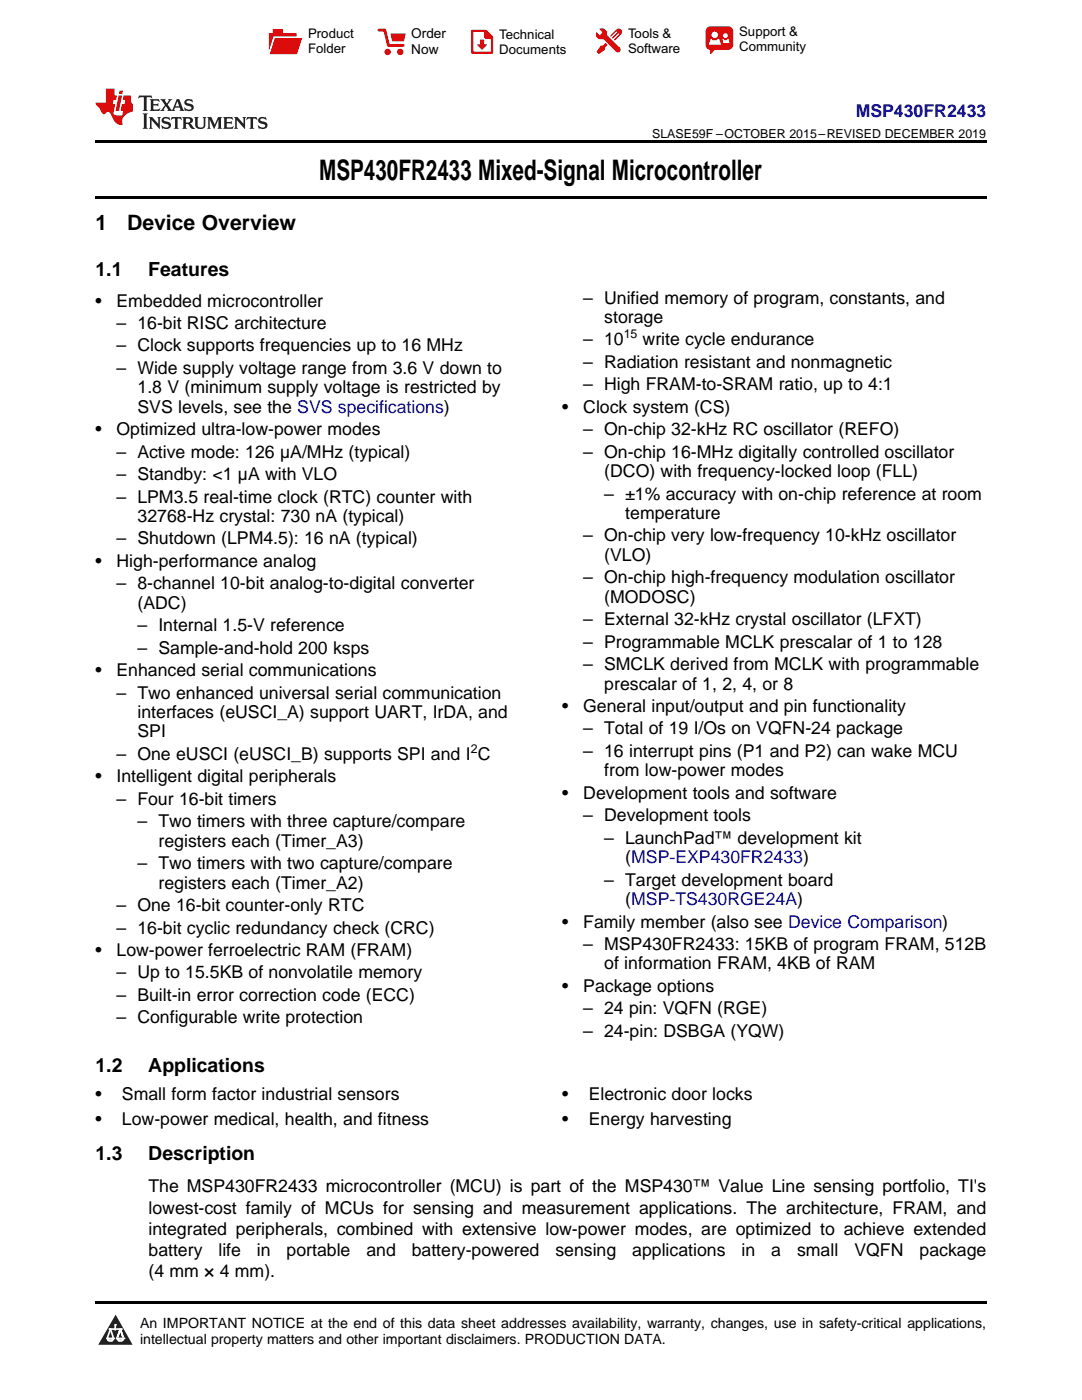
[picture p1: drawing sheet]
<svg xmlns="http://www.w3.org/2000/svg" width="216mm" height="279mm" viewBox="0 0 216 279" stroke-linecap="round" stroke-linejoin="round" font-family="sans-serif">
<defs><g id="words">
<text font-size="5.6" x="63.7" y="36">MSP430FR2433 Mixed-Signal Microcontroller</text>
<g font-size="4.2">
<text x="19" y="45.9">1</text>
<text x="25.4" y="45.9">Device Overview</text>
</g>
<g font-size="3.9">
<text x="19" y="55.1">1.1</text>
<text x="29.6" y="55.1">Features</text>
<text x="19" y="214">1.2</text>
<text x="29.6" y="214">Applications</text>
<text x="19" y="231.6">1.3</text>
<text x="29.6" y="231.6">Description</text>
</g>
<text font-size="3.5" fill="#00f" x="170.7" y="23.3">MSP430FR2433</text>
<g font-size="3.5">
<text x="19" y="61.2">•</text>
<text x="23.2" y="61.2">Embedded microcontroller</text>
<text x="23.2" y="65.7">– 16-bit RISC architecture</text>
<text x="116.4" y="60.6">– Unified memory of program, constants, and</text>
<text x="120.6" y="64.5">storage</text>
<text x="23.2" y="70.1">– Clock supports frequencies up to 16 MHz</text>
<text x="116.4" y="68.9">– 10</text>
<text x="128.2" y="68.9">write cycle endurance</text>
<text x="23.2" y="74.6">– Wide supply voltage range from 3.6 V down to</text>
<text x="116.4" y="73.4">– Radiation resistant and nonmagnetic</text>
<text x="116.4" y="77.9">– High FRAM-to-SRAM ratio, up to 4:1</text>
<text x="27.4" y="78.5">1.8 V (minimum supply voltage is restricted by</text>
<text x="27.4" y="82.4">SVS levels, see the SVS specifications)</text>
<text x="112.2" y="82.4">•</text>
<text x="116.4" y="82.4">Clock system (CS)</text>
<text x="19" y="86.9">•</text>
<text x="23.2" y="86.9">Optimized ultra-low-power modes</text>
<text x="116.4" y="86.9">– On-chip 32-kHz RC oscillator (REFO)</text>
<text x="23.2" y="91.3">– Active mode: 126 µA/MHz (typical)</text>
<text x="23.2" y="95.8">– Standby: &lt;1 µA with VLO</text>
<text x="116.4" y="91.3">– On-chip 16-MHz digitally controlled oscillator</text>
<text x="120.6" y="95.2">(DCO) with frequency-locked loop (FLL)</text>
<text x="23.2" y="100.3">– LPM3.5 real-time clock (RTC) counter with</text>
<text x="120.6" y="99.7">– ±1% accuracy with on-chip reference at room</text>
<text x="27.4" y="104.2">32768-Hz crystal: 730 nA (typical)</text>
<text x="124.8" y="103.6">temperature</text>
<text x="19" y="113.1">•</text>
<text x="23.2" y="108.7">– Shutdown (LPM4.5): 16 nA (typical)</text>
<text x="23.2" y="113.1">High-performance analog</text>
<text x="116.4" y="108.1">– On-chip very low-frequency 10-kHz oscillator</text>
<text x="120.6" y="111.9">(VLO)</text>
<text x="23.2" y="117.6">– 8-channel 10-bit analog-to-digital converter</text>
<text x="116.4" y="116.4">– On-chip high-frequency modulation oscillator</text>
<text x="27.4" y="121.5">(ADC)</text>
<text x="27.4" y="126">– Internal 1.5-V reference</text>
<text x="116.4" y="124.8">– External 32-kHz crystal oscillator (LFXT)</text>
<text x="120.6" y="120.3">(MODOSC)</text>
<text x="27.4" y="130.5">– Sample-and-hold 200 ksps</text>
<text x="116.4" y="129.3">– Programmable MCLK prescalar of 1 to 128</text>
<text x="19" y="134.9">•</text>
<text x="23.2" y="134.9">Enhanced serial communications</text>
<text x="116.4" y="133.7">– SMCLK derived from MCLK with programmable</text>
<text x="120.6" y="137.6">prescalar of 1, 2, 4, or 8</text>
<text x="23.2" y="139.4">– Two enhanced universal serial communication</text>
<text x="27.4" y="143.3">interfaces (eUSCI_A) support UART, IrDA, and</text>
<text x="112.2" y="142.1">•</text>
<text x="116.4" y="142.1">General input/output and pin functionality</text>
<text x="27.4" y="147.2">SPI</text>
<text x="116.4" y="146.6">– Total of 19 I/Os on VQFN-24 package</text>
<text x="23.2" y="151.7">– One eUSCI (eUSCI_B) supports SPI and I C</text>
<text x="116.4" y="151.1">– 16 interrupt pins (P1 and P2) can wake MCU</text>
<text x="120.6" y="154.9">from low-power modes</text>
<text x="19" y="156.1">•</text>
<text x="23.2" y="156.1">Intelligent digital peripherals</text>
<text x="23.2" y="160.6">– Four 16-bit timers</text>
<text x="112.2" y="159.4">•</text>
<text x="116.4" y="159.4">Development tools and software</text>
<text x="27.4" y="165.1">– Two timers with three capture/compare</text>
<text x="116.4" y="163.9">– Development tools</text>
<text x="27.4" y="173.5">– Two timers with two capture/compare</text>
<text x="31.6" y="169">registers each (Timer_A3)</text>
<text x="120.6" y="168.4">– LaunchPad™ development kit</text>
<text x="124.8" y="172.3">(MSP‑EXP430FR2433)</text>
<text x="31.6" y="177.3">registers each (Timer_A2)</text>
<text x="120.6" y="176.7">– Target development board</text>
<text x="23.2" y="181.8">– One 16-bit counter-only RTC</text>
<text x="112.2" y="185.1">•</text>
<text x="116.4" y="185.1">Family member (also see Device Comparison)</text>
<text x="124.8" y="180.6">(MSP‑TS430RGE24A)</text>
<text x="19" y="190.8">•</text>
<text x="23.2" y="186.3">– 16-bit cyclic redundancy check (CRC)</text>
<text x="23.2" y="190.8">Low-power ferroelectric RAM (FRAM)</text>
<text x="116.4" y="189.6">– MSP430FR2433: 15KB of program FRAM, 512B</text>
<text x="23.2" y="195.3">– Up to 15.5KB of nonvolatile memory</text>
<text x="112.2" y="197.9">•</text>
<text x="116.4" y="197.9">Package options</text>
<text x="120.6" y="193.5">of information FRAM, 4KB of RAM</text>
<text x="23.2" y="199.7">– Built-in error correction code (ECC)</text>
<text x="116.4" y="202.4">– 24 pin: VQFN (RGE)</text>
<text x="23.2" y="204.2">– Configurable write protection</text>
<text x="116.4" y="206.9">– 24-pin: DSBGA (YQW)</text>
<text x="19" y="219.5">•</text>
<text x="24.3" y="219.5">Small form factor industrial sensors</text>
<text x="112.2" y="219.5">•</text>
<text x="117.5" y="219.5">Electronic door locks</text>
<text x="19" y="224.5">•</text>
<text x="24.3" y="224.5">Low-power medical, health, and fitness</text>
<text x="112.2" y="224.5">•</text>
<text x="117.5" y="224.5">Energy harvesting</text>
<text x="29.6" y="237.9">The MSP430FR2433 microcontroller (MCU) is part of the MSP430™ Value Line sensing portfolio, TI's</text>
<text x="29.6" y="242.2">lowest-cost family of MCUs for sensing and measurement applications. The architecture, FRAM, and</text>
<text x="29.6" y="246.4">integrated peripherals, combined with extensive low-power modes, are optimized to achieve extended</text>
<text x="29.6" y="250.6">battery</text>
<text x="43.6" y="250.6">life</text>
<text x="51.3" y="250.6">in</text>
<text x="57.2" y="250.6">portable</text>
<text x="73.1" y="250.6">and</text>
<text x="82.2" y="250.6">battery-powered</text>
<text x="110.8" y="250.6">sensing</text>
<text x="126.1" y="250.6">applications</text>
<text x="147.9" y="250.6">in</text>
<text x="153.9" y="250.6">a</text>
<text x="159" y="250.6">small</text>
<text x="170.5" y="250.6">VQFN</text>
<text x="183.5" y="250.6">package</text>
<text x="29.6" y="254.9">(4 mm × 4 mm).</text>
</g>
<g font-size="2.8">
<text x="27.9" y="265">An IMPORTANT NOTICE at the end of this data sheet addresses availability, warranty, changes, use in safety-critical applications,</text>
<text x="27.9" y="268.2">intellectual property matters and other important disclaimers. PRODUCTION DATA.</text>
</g>
<g font-size="2.7">
<text x="82.1" y="7.7">Order</text>
<text x="82.1" y="10.7">Now</text>
</g>
<g font-size="2.6">
<text x="61.5" y="7.6">Product</text>
<text x="61.5" y="10.6">Folder</text>
<text x="99.6" y="7.8">Technical</text>
<text x="99.6" y="10.8">Documents</text>
<text x="125.3" y="7.6">Tools &amp;</text>
<text x="125.3" y="10.6">Software</text>
<text x="147.5" y="7.2">Support &amp;</text>
<text x="147.5" y="10.2">Community</text>
</g>
<g font-size="2.5">
<text x="130.1" y="27.4">SLASE59F –OCTOBER 2015–REVISED DECEMBER 2019</text>
<text x="124.5" y="67.5">15</text>
<text x="93.9" y="150.2">2</text>
</g>
</g></defs>
<path d="M23.1 262.4l3.4 6h-6.9z" fill-rule="evenodd" fill="#231f20"/>
<path d="M21.4 267.1h1.2l-.3 .5h-.3a.55 .55 0 0 1-.6-.5z" fill-rule="evenodd" fill="#fff"/>
<path d="M21.4 267.1h1.2l-.3 .5h-.3a.55 .55 0 0 1-.6-.5z" fill="none" stroke="#231f20" stroke-width=".34"/>
<path d="M21.4 267.1l1.2 .1-.3 .4h-.5z" fill="none" stroke="#fff" stroke-width=".34"/>
<path d="M23 265.3h.1" fill="none" stroke="#fff" stroke-width=".34"/>
<path d="M23 264.4v.9z" fill="#fff"/>
<path d="M23 264.4v.9z" fill="none" stroke="#fff" stroke-width=".34"/>
<circle cx="23" cy="264.4" r=".17" fill="#fff"/>
<path d="M21.9 265.2h.1" fill="none" stroke="#fff" stroke-width=".34"/>
<path d="M21.9 265.2h2.3z" fill="#fff"/>
<path d="M21.9 265.2h2.3z" fill="none" stroke="#fff" stroke-width=".34"/>
<circle cx="24.2" cy="265.2" r=".17" fill="#fff"/>
<path d="M23.3 267.1h.1" fill="none" stroke="#fff" stroke-width=".34"/>
<path d="M24 265.2l-.7 1.9z" fill-rule="evenodd" fill="#fff"/>
<path d="M24 265.2l-.7 1.9z" fill="none" stroke="#fff" stroke-width=".34"/>
<path d="M24 265.2l.7 1.9z" fill-rule="evenodd" fill="#fff"/>
<path d="M24 265.2l.7 1.9z" fill="none" stroke="#fff" stroke-width=".34"/>
<path d="M24.6 267.1h.1" fill="none" stroke="#fff" stroke-width=".34"/>
<circle cx="21.4" cy="267.1" r=".17" fill="#fff"/>
<path d="M22.1 265.2l-.7 1.9z" fill="#fff"/>
<path d="M22.1 265.2l-.7 1.9z" fill="none" stroke="#fff" stroke-width=".34"/>
<path d="M22.1 265.2l.5 1.9z" fill="#fff"/>
<path d="M22.1 265.2l.5 1.9z" fill="none" stroke="#fff" stroke-width=".34"/>
<circle cx="22.6" cy="267.1" r=".17" fill="#fff"/>
<path d="M23.4 267.1h1.3a.65 .65 0 0 1-.7 .5 .65 .65 0 0 1-.6-.5z" fill-rule="evenodd" fill="#fff"/>
<path d="M23.4 267.1h1.3a.65 .65 0 0 1-.7 .5 .65 .65 0 0 1-.6-.5z" fill="none" stroke="#231f20" stroke-width=".34"/>
<path d="M23.4 267.1h1.3l-.4 .5h-.6z" fill="none" stroke="#fff" stroke-width=".34"/>
<path d="M23.3 267.1h.1" fill="none" stroke="#fff" stroke-width=".34"/>
<circle cx="24.7" cy="267.1" r=".17" fill="#fff"/>
<path d="M19 39.1h177.8v.5h-177.8zM19 28h177.8v.5h-177.8zM19 259.7h177.8v.5h-177.8z" fill="#000"/>
<path d="M27.7 19.1l-.1 .6 .6-.3h.5v.2v2.2l-.2 .3h1l-.2-.3v-2.2v-.2h.5l.6 .3-.2-.6zM29.9 19.8l.2 .4v1.6l-.2 .3h1.9l.1-.6a1.09 1.09 0 0 1-1.3 .2v-.7h.6l.4 .2v-.6l-.2 .2h-.8v-.6l.2-.1a1.01 1.01 0 0 1 1 .3l-.1-.6zM32 19.8l.9 1.2-1 1.1h.9l-.2-.2 .5-.7 .5 .7-.3 .2h1.7l-.2-.2 .1-.4h1l.1 .4-.2 .2h1l-.3-.3-.7-2h-.5l-1 2.2-.8-1.1 .9-1.1h-.9l.2 .2-.4 .7-.4-.7 .2-.2zM35.4 20.2l.4 1h-.8zM37 19.9a.66 .66 0 0 0-.2 .8 .66 .66 0 0 0 .6 .4l.7 .2 .1 .2a.8 .8 0 0 1-.7 .4 .8 .8 0 0 1-.7-.5l.1 .7 .2-.1a.94 .94 0 0 0 1.1 .1 .94 .94 0 0 0 .4-.9 1.48 1.48 0 0 0-1.3-.6v-.4a1.1 1.1 0 0 1 1.2 .2l-.2-.6-.2 .1-.5-.1zM28.5 22.6l.2 .4v2.3l-.2 .4h1l-.2-.4v-2.3l.2-.4zM29.7 23.4l.2 .3v1.6l-.2 .4h.8l-.3-.4 .1-1.3 1.6 1.7v-2l.2-.3h-.7l.2 .2v1.1l-1.2-1.3zM32.5 23.5a.66 .66 0 0 0-.2 .7 .66 .66 0 0 0 .6 .5l.6 .1 .2 .3a.8 .8 0 0 1-.8 .4 .8 .8 0 0 1-.7-.5l.2 .7 .2-.1a.94 .94 0 0 0 1 .1 .94 .94 0 0 0 .5-1 1.47 1.47 0 0 0-1.3-.6l-.1-.3a1.1 1.1 0 0 1 1.3 .2l-.2-.6-.2 .1-.5-.2zM34.3 23.4l-.2 .6a.64 .64 0 0 1 .8-.3v1.6l-.2 .4h1l-.3-.4 .1-1.6a.66 .66 0 0 1 .8 .3l-.2-.6zM36.3 23.4l.3 .3v1.6l-.3 .4h1l-.2-.2v-.8l.5 .1 .1 .1a.8 .8 0 0 0 1.2 .7l-1-1a.62 .62 0 0 0 .6-.6 .62 .62 0 0 0-.6-.6zM37.1 23.7h.1a.48 .48 0 0 1 .6 0 .48 .48 0 0 1 .1 .6l-.2 .1-.6 .1zM38.7 23.4l.2 .2a2.29 2.29 0 0 0 .4 2 1.05 1.05 0 0 0 1.7-.7v-1.3l.2-.2h-.8l.2 .3v1.2a.61 .61 0 0 1-.6 .6 .61 .61 0 0 1-.6-.6v-1.2l.3-.3zM41.3 23.4l.3 .3v1.6l-.3 .4h.8l-.2-.4v-1.4l.8 1.8 .9-1.8v1.4l-.2 .4h.9l-.2-.4v-1.6l.2-.3h-.8l-.7 1.5-.6-1.5zM44.5 23.4l.2 .3v1.6l-.2 .4h1.9l.2-.6a1.1 1.1 0 0 1-1.4 .2v-.7h.6l.4 .2v-.7l-.2 .2h-.8v-.5l.2-.2a1.02 1.02 0 0 1 1.1 .3l-.2-.5zM46.7 23.4l.2 .3v1.6l-.2 .4h.8l-.3-.4 .1-1.3 1.6 1.7v-2l.2-.3h-.7l.2 .2v1.1l-1.2-1.3zM49.3 23.4l-.1 .6a.64 .64 0 0 1 .8-.3v1.6l-.3 .4h1l-.2-.4v-1.6a.66 .66 0 0 1 .8 .3l-.1-.6zM51.7 23.5a.66 .66 0 0 0-.2 .7 .66 .66 0 0 0 .7 .5l.6 .1 .1 .3a.8 .8 0 0 1-.7 .4 .8 .8 0 0 1-.7-.5l.1 .7 .2-.1a.94 .94 0 0 0 1.1 .1 .94 .94 0 0 0 .4-1 1.48 1.48 0 0 0-1.2-.6l-.1-.3a1.1 1.1 0 0 1 1.2 .2l-.2-.6-.1 .1-.6-.2z" fill="#231f20"/>
<path d="M21.1 17.7v2.8h-2v.3l.9 1a.96 .96 0 0 0 1 .9 .59 .59 0 0 1 .5-.3 .59 .59 0 0 1 .5 .3l.4 .8a1.61 1.61 0 0 0 2.1 1.3 1.63 1.63 0 0 1 1.1-2.2l.9-.4v-1.5a1.6 1.6 0 0 1-.4-1.6h-1.4l-.2 .9h.5l-.2 .8h-.5l-.2 1v.3h.5l-.2 .9h-.7a.74 .74 0 0 1-1-.6l.3-1.6h-.5l.2-.8h.5l.1-.9h-.4v-1.4zM23.7 19.1l-.7 3h.8l.6-3zM23.8 18.1l-.1 .7h.7l.2-.7z" fill="#ee1d23"/>
<g fill="#d60000">
<path d="M54.4 5.8h2v.8h2.8v4.2h-5.5v-4.2h.7z" fill-rule="evenodd"/>
<path d="M54.7 7.5h5.6l-1 3.3h-5.6z" fill-rule="evenodd"/>
</g>
<path d="M54.6 7.4h5.8l-.1 .1h-5.5l-1.1 3.3z" fill-rule="evenodd" fill="#fff"/>
<path d="M54.6 7.4h5.8l-.1 .1h-5.5l-1.1 3.3z" fill="none" stroke="#fff" stroke-width=".2"/>
<path d="M75.6 6h1.2l.7 3.1h3" fill="none" stroke="#d60000" stroke-width=".56"/>
<g fill="#d60000">
<path d="M77.9 6.7h3.1l-.4 1.5h-2.3z" fill-rule="evenodd"/>
<circle cx="77.3" cy="10.4" r=".64"/>
<circle cx="79.9" cy="10.4" r=".64"/>
</g>
<path d="M94.2 6.2h2.7l1.3 1.2v3.1h-4z" fill="none" stroke="#d60000" stroke-width=".44"/>
<g fill="#d60000">
<path d="M95.8 7.9h.8v1h.6l-1 1.1-1-1v-.1h.6z" fill-rule="evenodd"/>
<path d="M96.6 6.2h.3l1.3 1.2v.4h-1.3l-.3-.4z" fill-rule="evenodd"/>
<path d="M119.6 5.7h.9l.6 .6 .1 .7 2.5 2.5-.8 .8-2.3-2.3-1.1-.2-.6-.6v-.8l.7 .6 .5-.4v-.2l-.4-.5z" fill-rule="evenodd"/>
<path d="M119.9 9.1h.4l.5-.5 .4 .4-.5 .5v.4l-1.2 .9-.5-.5z" fill-rule="evenodd"/>
<path d="M123 5.9a.67 .67 0 0 1 .9 0 .67 .67 0 0 1 0 .9z" fill-rule="evenodd"/>
<path d="M123 5.9l.9 .9-1.2 1.2h-.2l.1-.2 .9-.9 .1-.2h-.3l-.9 1h-.2v-.2l.9-1 .1-.2h-.3l-.9 1h-.2v-.2z" fill-rule="evenodd"/>
<circle cx="123.3" cy="9.9" r=".54"/>
</g>
<path d="M121.1 6.3l-.1 .7" fill="none" stroke="#d60000" stroke-width=".2"/>
<g fill="#d60000">
<path d="M141.1 5.5l.6-.2h3.6a.95 .95 0 0 1 1 .9v2.8a.95 .95 0 0 1-1 .9h-3.6a.95 .95 0 0 1-.9-.9v-2.8z" fill-rule="evenodd"/>
<path d="M141.7 9.9h.9l-.7 .9h-.2z" fill-rule="evenodd"/>
</g>
<g fill="#fff">
<path d="M144.3 8.6h1.3z"/>
<path d="M141.8 7.8h.3l.1 .2h.8l.2-.2h.3l.4 1.1h-2.5z" fill-rule="evenodd"/>
<path d="M144.2 7.8h.2l.2 .2h.4l.2-.2h.2l.2 .8h-1.3z" fill-rule="evenodd"/>
<circle cx="142.6" cy="6.9" r=".65"/>
<circle cx="144.8" cy="7.1" r=".48"/>
</g>
<use href="#words"/>
</svg>
